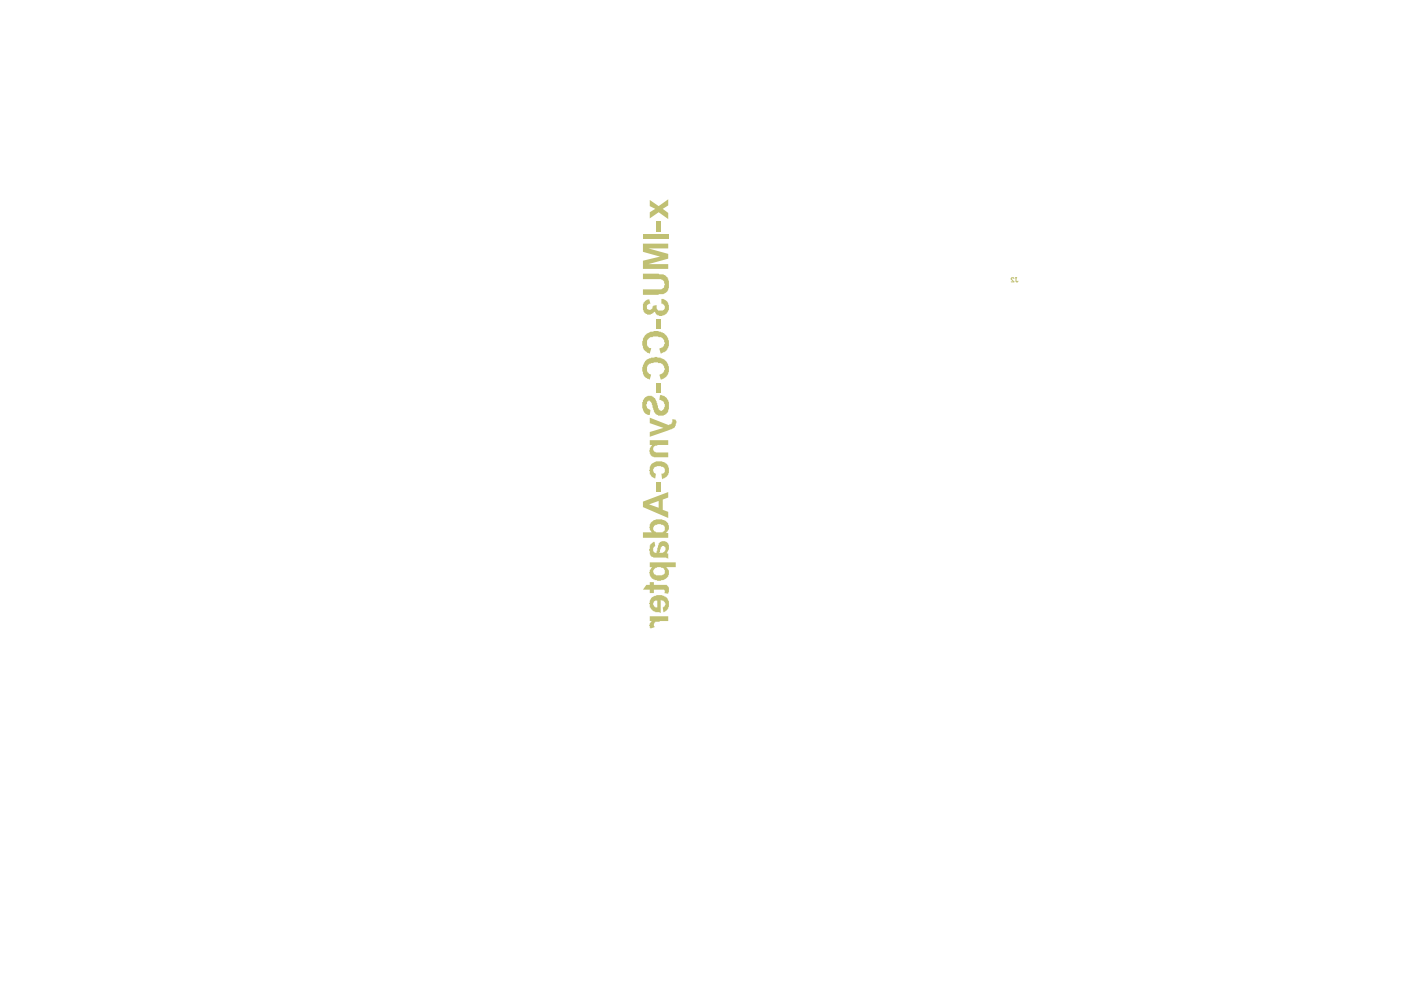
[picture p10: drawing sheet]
<svg xmlns="http://www.w3.org/2000/svg" width="297mm" height="210mm" viewBox="0 0 297 210" stroke-linecap="round" stroke-linejoin="round" font-family="sans-serif">
<path d="M215 59l-.2-.1-.4 .1 .6 .8h-.6M215.3 58.9h.3M215.4 58.9v.7l.2 .2 .2-.2" fill="none" stroke="#c0c073" stroke-width=".21"/>
<g fill="#c0c073">
<path d="M137.8 42.4l1.8 1.3 2.1-1.4v1.3l-1.2 .7 1.2 .8v1.4l-2.1-1.5-1.8 1.3v-1.3l1.1-.7-1.1-.6z"/>
<path d="M139.2 46.9h1v2.2h-1z"/>
<path d="M136.3 49.6h5.4v1h-5.4z"/>
<path d="M136.3 51.7h5.4v1h-4.2l4.2 1.1v1l-4.2 1.2h4.2v1h-5.4v-1.7l3.6-.9-3.6-1z"/>
<path d="M136.3 58h3.3l.3 .2a1.66 1.66 0 0 1 1.8 1v.1a3.7 3.7 0 0 1-.2 2.5l-.8 .6h-1.1v.1h-3.3v-1.1h3.2a.95 .95 0 0 0 1-.3l.3-.2v-.4h.2l-.2-.6a.51 .51 0 0 0-.6-.6v-.1h-3.9z"/>
<path d="M136.5 64.1l.4-.4 .7-.3 .3 1a.55 .55 0 0 0-.7 .6l-.2 .1h.2v.5h.1a.6 .6 0 0 0 .7 .1 .6 .6 0 0 0 .3-.6l.2-.3 .7-.1a.85 .85 0 0 0 .2 1 .85 .85 0 0 0 1 .1 .82 .82 0 0 0 .6-1l-.5-.4h-.3v-1l.6 .1a1.75 1.75 0 0 1 .9 2.3v.2a1.75 1.75 0 0 1-2.3 .9l-.5-.5-.1-.4a1.23 1.23 0 0 1-2.2 .1 1.07 1.07 0 0 1-.3-1.1z"/>
<path d="M139.2 67.7h1v2h-1z"/>
<path d="M136.6 71.2l.4-.4 .5-.2a3.2 3.2 0 0 1 3.9 .6 2.62 2.62 0 0 1-.3 3.3l-1 .5-.3-1.1 .1-.1a1.15 1.15 0 0 0 .9-1.6l-.4-.6a2.88 2.88 0 0 0-3.1 .3 1.35 1.35 0 0 0 .5 1.9h.3l-.3 1.2a2.19 2.19 0 0 1-1.5-2.9z"/>
<path d="M136.8 76.5l.2-.2 1.1-.5h.7v-.1l1 .1a2.41 2.41 0 0 1 1.7 3.6l-.5 .8-.6 .3h-.3l-.3-1.1h.1a1.36 1.36 0 0 0 .8-2h-.2a.78 .78 0 0 0-1-.4l-.1-.2a3.2 3.2 0 0 0-2.1 .6 1.67 1.67 0 0 0 .3 1.9l.5 .1-.3 1.1-.6-.2-.6-.6a2.54 2.54 0 0 1 .2-3z"/>
<path d="M139.2 81.3h1v2h-1z"/>
<path d="M136.6 84.4h.2a1.29 1.29 0 0 1 2.1 .3l.5 .8v.5h.1v.5h.1a.51 .51 0 0 0 .5 .6 .51 .51 0 0 0 .6-.4 .9 .9 0 0 0 .1-1.2v-.1a1.14 1.14 0 0 0-1-.6l.1-1a2.1 2.1 0 0 1 1.9 2.7l-.1 .5a1.64 1.64 0 0 1-2.2 1.1v-.1h-.3a3.3 3.3 0 0 1-.9-2l-.2-.8-.3-.3a.55 .55 0 0 0-.6 .8h-.2l.2 .8 .7 .5-.1 1h-.3a1.86 1.86 0 0 1-1.3-1.9v-.9h.1v-.4h.2z"/>
<path d="M137.8 88.6l4 1.5 .2-.1a.78 .78 0 0 0 .5-.9v-.3h-.1l.9 .2a1.57 1.57 0 0 1-.6 1.9l-4.9 1.7v-1l2.9-.9-2.9-1z"/>
<path d="M137.8 93.3h3.9v1h-2.3v.2a.74 .74 0 0 0-.9 .7 .74 .74 0 0 0 .9 .7h2.3v1h-2.5a.95 .95 0 0 1-1-.2l-.4-.5-.2-.6 .2-.2a1.13 1.13 0 0 1 .5-1.1h-.5z"/>
<path d="M138.1 98.4h.1a2 2 0 0 1 2.3-.4h.3l.6 .4a2.13 2.13 0 0 1-.2 2.7l-.8 .5-.2-1.2a.73 .73 0 0 0 .8-.6 .73 .73 0 0 0-.6-.8l-.3-.2h-.9l-.1 .2a.78 .78 0 0 0-.6 .8l.1 .5 .5 .1-.2 1-.7-.3a2.31 2.31 0 0 1-.4-2z"/>
<path d="M139.2 102.2h1v2h-1z"/>
<path d="M137 124h.8v-.6h.8v.6h1.9a.95 .95 0 0 1 1 .2 .95 .95 0 0 1 .3 1l-.1 .7-.9-.2a.39 .39 0 0 0 .2-.5 .39 .39 0 0 0-.5-.2h-1.9v.7h-.8v-.7h-1.5z"/>
<path d="M137.8 130.7h3.9v1h-1.8l-.3 .1a.78 .78 0 0 0-1 .5l.2 .7-.9 .3-.3-.8 .2-.4 .5-.4h-.5z"/>
<path d="M136.3 106.4v1.1l5.4 2.3v-1.3l-1.2-.4v-2.2l1.2-.4v-1.2zM137.6 106.9l2-.7v1.5z"/>
<path d="M137.9 110.8l-.3 1.1h.2v.4l.4 .6h-1.9v1.1h5.4v-1h-.6l.3-.1a1.53 1.53 0 0 0 .4-1.6 1.53 1.53 0 0 0-1.3-1 2.04 2.04 0 0 0-2.4 .5zM138.6 111.6l.2-.2a1.89 1.89 0 0 1 2 0 .96 .96 0 0 1 0 1.2 .96 .96 0 0 1-1.2 .3h-.5v-.2a.6 .6 0 0 1-.6-.8z"/>
<path d="M137.9 115.3l-.3 1.2v.3h.2a1.01 1.01 0 0 0 .5 1.3l.2 .1h2.2a.95 .95 0 0 1 1 .3v-1.1h-.3a2.05 2.05 0 0 0 .1-2.4 1.25 1.25 0 0 0-1.9 .3l-.4 1.9a.74 .74 0 0 1-.8-.6 .74 .74 0 0 1 .5-.8l-.1-.9h-.3v.1zM140.1 116h.1a.37 .37 0 0 1 .4-.2 .37 .37 0 0 1 .4 .2h.1a.87 .87 0 0 1-1 1.2h-.3z"/>
<path d="M137.8 119.2v1h.5a1.52 1.52 0 0 0-.2 2.2l.1 .3 .4 .2a2.78 2.78 0 0 0 3.1-.6l.1-.6a.95 .95 0 0 0-.3-1l-.3-.5h2.1v-1zM138.6 120.7a1.56 1.56 0 0 1 2.1-.2 .85 .85 0 0 1 .2 1.1 .85 .85 0 0 1-1.1 .4h-.7v-.2l-.5-.1v-.3h-.1z"/>
<path d="M138.1 126.8l-.3 .7a1.82 1.82 0 0 0 1.8 2.3l.5 .1v-2.7l.3 .1a.51 .51 0 0 1 .6 .6h.1a.78 .78 0 0 1-.6 .9l.2 1 .3-.1a1.88 1.88 0 0 0 .4-2.9 2.73 2.73 0 0 0-3.2-.2zM138.6 127.5l.8-.2v-.1v1.6h-.2a.89 .89 0 0 1-.6-1.3z"/>
</g>
</svg>
